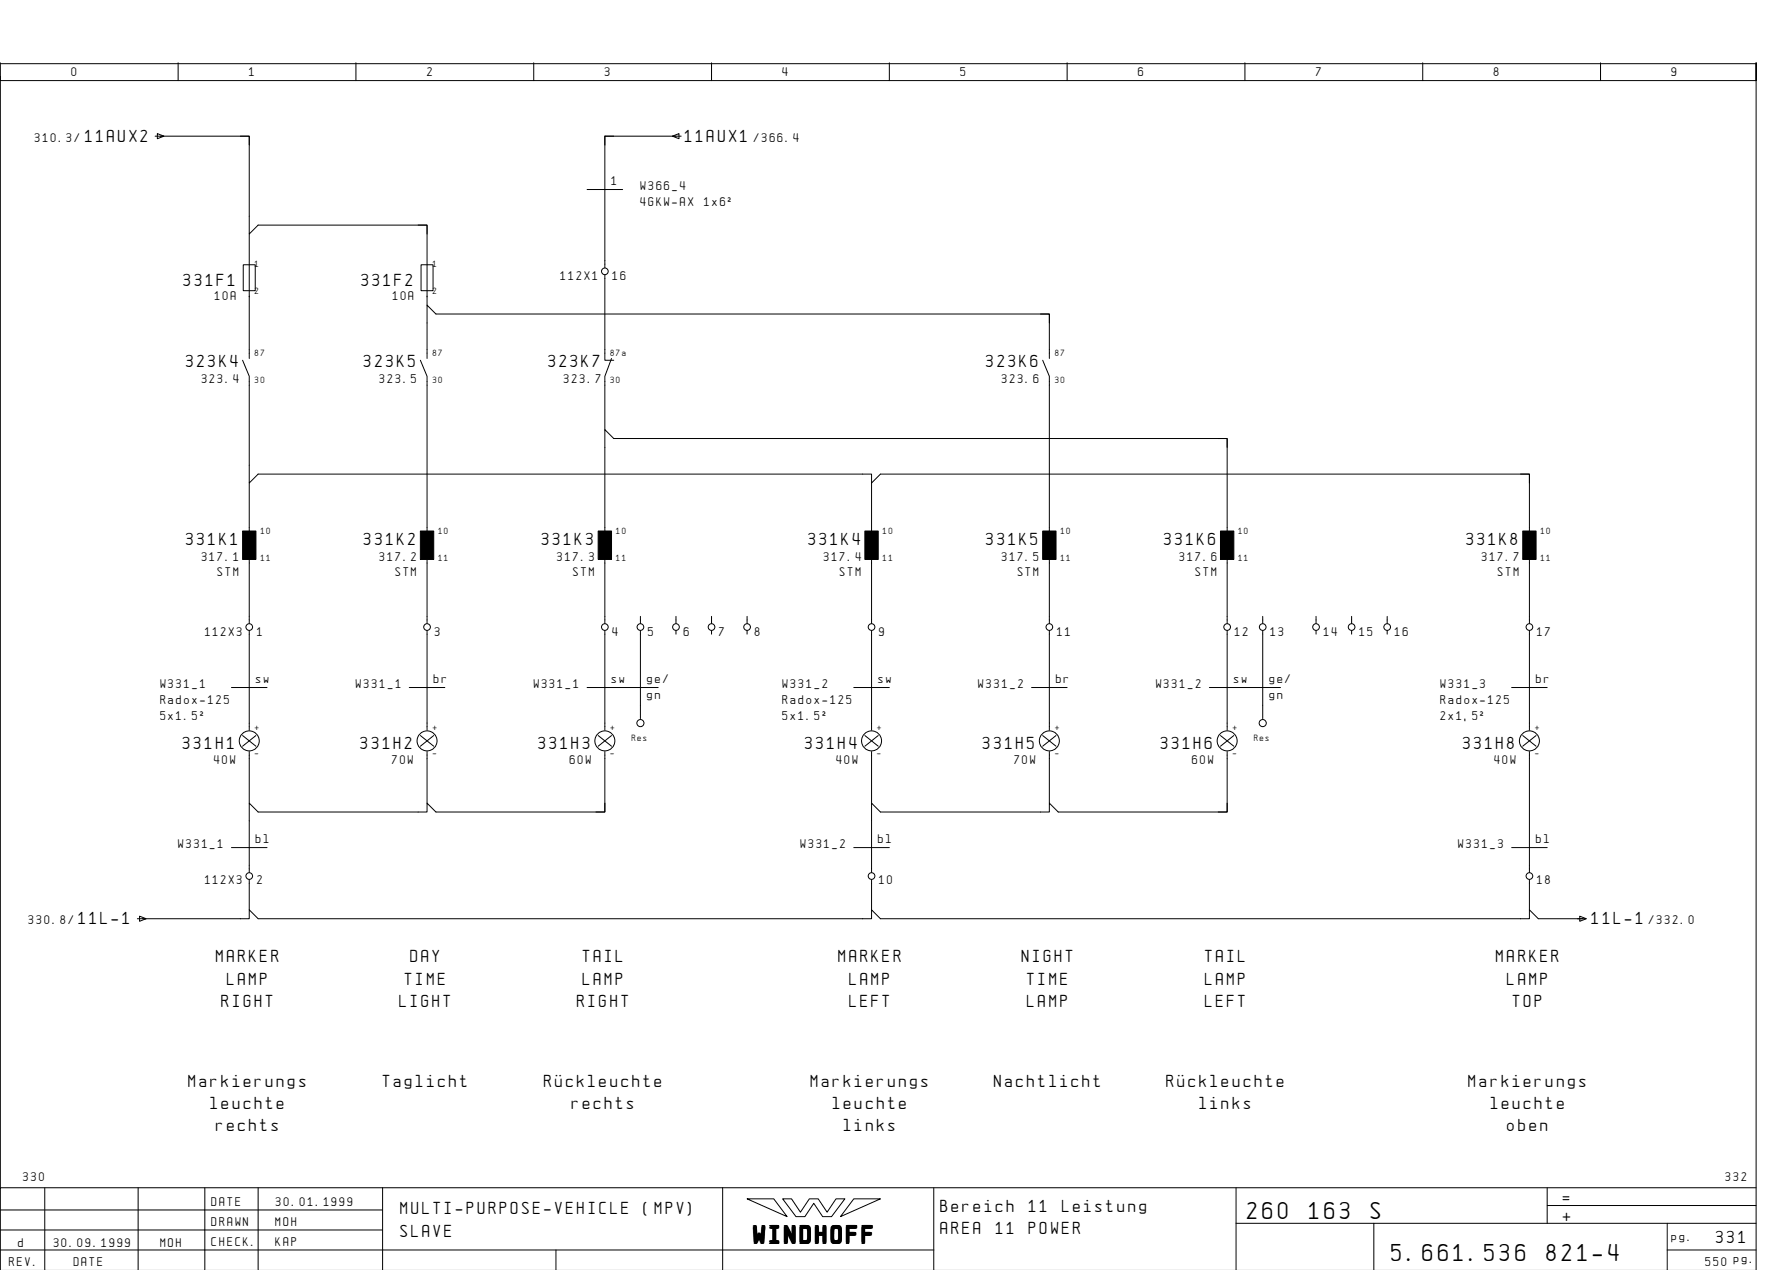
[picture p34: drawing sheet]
<svg xmlns="http://www.w3.org/2000/svg" width="399mm" height="286mm" viewBox="0 0 399 286" stroke-linecap="round" stroke-linejoin="round" font-family="sans-serif">
<defs><g id="words">
<g font-size="4.4">
<text x="280.6" y="274.1">260</text>
<text x="294.5" y="274.1">163</text>
<text x="308.4" y="274.1">S</text>
<text x="169.5" y="279.3">WINDHOFF</text>
<text x="313.1" y="283.6">5.661.536</text>
<text x="347.9" y="283.6">821-4</text>
</g>
<g font-size="3.1">
<text x="19.2" y="31.9">11AUX2</text>
<text x="154.1" y="31.9">11AUX1</text>
<text x="41.3" y="64.3">331F1</text>
<text x="81.3" y="64.3">331F2</text>
<text x="41.9" y="82.6">323K4</text>
<text x="81.9" y="82.6">323K5</text>
<text x="123.4" y="82.6">323K7</text>
<text x="221.9" y="82.6">323K6</text>
<text x="41.9" y="122.6">331K1</text>
<text x="81.9" y="122.6">331K2</text>
<text x="121.9" y="122.6">331K3</text>
<text x="181.9" y="122.6">331K4</text>
<text x="221.9" y="122.6">331K5</text>
<text x="261.9" y="122.6">331K6</text>
<text x="329.9" y="122.6">331K8</text>
<text x="41.1" y="168.4">331H1</text>
<text x="81.1" y="168.4">331H2</text>
<text x="121.1" y="168.4">331H3</text>
<text x="181.1" y="168.4">331H4</text>
<text x="221.1" y="168.4">331H5</text>
<text x="261.1" y="168.4">331H6</text>
<text x="329.1" y="168.4">331H8</text>
<text x="17.6" y="207.9">11L-1</text>
<text x="358.1" y="207.9">11L-1</text>
<text x="48.6" y="216.4">MARKER</text>
<text x="51.1" y="221.4">LAMP</text>
<text x="91.1" y="221.4">TIME</text>
<text x="92.3" y="216.4">DAY</text>
<text x="131.1" y="216.4">TAIL</text>
<text x="131.1" y="221.4">LAMP</text>
<text x="188.6" y="216.4">MARKER</text>
<text x="191.1" y="221.4">LAMP</text>
<text x="229.9" y="216.4">NIGHT</text>
<text x="231.1" y="221.4">TIME</text>
<text x="271.1" y="216.4">TAIL</text>
<text x="271.1" y="221.4">LAMP</text>
<text x="336.6" y="216.4">MARKER</text>
<text x="339.1" y="221.4">LAMP</text>
<text x="49.9" y="226.4">RIGHT</text>
<text x="89.9" y="226.4">LIGHT</text>
<text x="129.9" y="226.4">RIGHT</text>
<text x="191.1" y="226.4">LEFT</text>
<text x="231.1" y="226.4">LAMP</text>
<text x="271.1" y="226.4">LEFT</text>
<text x="340.3" y="226.4">TOP</text>
<text x="42.4" y="244.4">Markierungs</text>
<text x="86.1" y="244.4">Taglicht</text>
<text x="122.4" y="244.4">RÅckleuchte</text>
<text x="182.4" y="244.4">Markierungs</text>
<text x="223.6" y="244.4">Nachtlicht</text>
<text x="262.4" y="244.4">RÅckleuchte</text>
<text x="330.4" y="244.4">Markierungs</text>
<text x="47.4" y="249.4">leuchte</text>
<text x="128.6" y="249.4">rechts</text>
<text x="187.4" y="249.4">leuchte</text>
<text x="269.9" y="249.4">links</text>
<text x="335.4" y="249.4">leuchte</text>
<text x="48.6" y="254.4">rechts</text>
<text x="189.9" y="254.4">links</text>
<text x="339.1" y="254.4">oben</text>
<text x="90.1" y="273.1">MULTI-PURPOSE-VEHICLE</text>
<text x="144.8" y="273.1">(MPV)</text>
<text x="211.6" y="272.6">Bereich</text>
<text x="231.5" y="272.6">11</text>
<text x="238.9" y="272.6">Leistung</text>
<text x="351.6" y="270.6">=</text>
<text x="351.6" y="274.6">+</text>
<text x="90.1" y="278.1">SLAVE</text>
<text x="211.6" y="277.6">AREA</text>
<text x="224" y="277.6">11</text>
<text x="231.5" y="277.6">POWER</text>
<text x="386.1" y="279.6">331</text>
</g>
<g font-size="2.3">
<text x="16.1" y="17.1">0</text>
<text x="56.1" y="17.1">1</text>
<text x="96.1" y="17.1">2</text>
<text x="136.1" y="17.1">3</text>
<text x="176.1" y="17.1">4</text>
<text x="216.1" y="17.1">5</text>
<text x="256.1" y="17.1">6</text>
<text x="296.1" y="17.1">7</text>
<text x="336.1" y="17.1">8</text>
<text x="376.1" y="17.1">9</text>
<text x="7.8" y="31.9">310.3/</text>
<text x="169.6" y="31.9">/366.4</text>
<text x="137.6" y="41.6">1</text>
<text x="144.1" y="42.6">W366_4</text>
<text x="144.1" y="46.2">4GKW-AX</text>
<text x="158.4" y="46.2">1x6˝</text>
<text x="126.1" y="62.9">112X1</text>
<text x="137.8" y="62.9">16</text>
<text x="48.4" y="67.4">10A</text>
<text x="88.4" y="67.4">10A</text>
<text x="45.4" y="86.1">323.4</text>
<text x="85.4" y="86.1">323.5</text>
<text x="126.9" y="86.1">323.7</text>
<text x="225.4" y="86.1">323.6</text>
<text x="45.4" y="126.1">317.1</text>
<text x="49" y="129.6">STM</text>
<text x="85.4" y="126.1">317.2</text>
<text x="89" y="129.6">STM</text>
<text x="125.4" y="126.1">317.3</text>
<text x="129" y="129.6">STM</text>
<text x="185.4" y="126.1">317.4</text>
<text x="189" y="129.6">STM</text>
<text x="225.4" y="126.1">317.5</text>
<text x="229" y="129.6">STM</text>
<text x="265.4" y="126.1">317.6</text>
<text x="269" y="129.6">STM</text>
<text x="333.4" y="126.1">317.7</text>
<text x="337" y="129.6">STM</text>
<text x="46.1" y="142.9">112X3</text>
<text x="57.8" y="142.9">1</text>
<text x="97.8" y="142.9">3</text>
<text x="137.8" y="142.9">4</text>
<text x="145.8" y="142.9">5</text>
<text x="153.8" y="142.9">6</text>
<text x="161.8" y="142.9">7</text>
<text x="169.8" y="142.9">8</text>
<text x="197.8" y="142.9">9</text>
<text x="237.8" y="142.9">11</text>
<text x="277.8" y="142.9">12</text>
<text x="285.8" y="142.9">13</text>
<text x="297.8" y="142.9">14</text>
<text x="305.8" y="142.9">15</text>
<text x="313.8" y="142.9">16</text>
<text x="345.8" y="142.9">17</text>
<text x="36.1" y="154.6">W331_1</text>
<text x="57.6" y="153.6">sw</text>
<text x="80.1" y="154.6">W331_1</text>
<text x="97.6" y="153.6">br</text>
<text x="120.1" y="154.6">W331_1</text>
<text x="137.6" y="153.6">sw</text>
<text x="145.6" y="153.6">ge/</text>
<text x="176.1" y="154.6">W331_2</text>
<text x="197.6" y="153.6">sw</text>
<text x="220.1" y="154.6">W331_2</text>
<text x="237.6" y="153.6">br</text>
<text x="260.1" y="154.6">W331_2</text>
<text x="277.6" y="153.6">sw</text>
<text x="285.6" y="153.6">ge/</text>
<text x="324.1" y="154.6">W331_3</text>
<text x="345.6" y="153.6">br</text>
<text x="36.1" y="158.2">Radox-125</text>
<text x="36.1" y="161.8">5x1.5˝</text>
<text x="145.6" y="157.2">gn</text>
<text x="176.1" y="158.2">Radox-125</text>
<text x="176.1" y="161.8">5x1.5˝</text>
<text x="285.6" y="157.2">gn</text>
<text x="324.1" y="158.2">Radox-125</text>
<text x="324.1" y="161.8">2x1,5˝</text>
<text x="48.2" y="171.9">40W</text>
<text x="88.2" y="171.9">70W</text>
<text x="128.2" y="171.9">60W</text>
<text x="188.2" y="171.9">40W</text>
<text x="228.2" y="171.9">70W</text>
<text x="268.2" y="171.9">60W</text>
<text x="336.2" y="171.9">40W</text>
<text x="40.1" y="190.6">W331_1</text>
<text x="57.6" y="189.6">bl</text>
<text x="180.1" y="190.6">W331_2</text>
<text x="197.6" y="189.6">bl</text>
<text x="328.1" y="190.6">W331_3</text>
<text x="345.6" y="189.6">bl</text>
<text x="46.1" y="198.9">112X3</text>
<text x="57.8" y="198.9">2</text>
<text x="197.8" y="198.9">10</text>
<text x="345.8" y="198.9">18</text>
<text x="6.4" y="207.9">330.8/</text>
<text x="371" y="207.9">/332.0</text>
<text x="5.2" y="265.6">330</text>
<text x="388.2" y="265.6">332</text>
<text x="47.6" y="271.1">DATE</text>
<text x="47.6" y="275.6">DRAWN</text>
<text x="62" y="275.6">MOH</text>
<text x="62.1" y="271.1">30.01.1999</text>
<text x="4.1" y="280.4">d</text>
<text x="12.1" y="280.4">30.09.1999</text>
<text x="36.1" y="280.4">MOH</text>
<text x="47.6" y="280.1">CHECK.</text>
<text x="62" y="280.1">KAP</text>
<text x="376.1" y="279.1">pg.</text>
<text x="2.1" y="284.6">REV.</text>
<text x="16.6" y="284.6">DATE</text>
<text x="383.7" y="284.6">550 pg.</text>
</g>
<g font-size="1.6">
<text x="57.3" y="60.1">1</text>
<text x="97.4" y="60.1">1</text>
<text x="57.3" y="66.1">2</text>
<text x="97.4" y="66.1">2</text>
<text x="57.3" y="80.1">87</text>
<text x="97.4" y="80.1">87</text>
<text x="137.4" y="80.1">87a</text>
<text x="237.4" y="80.1">87</text>
<text x="57.3" y="86.1">30</text>
<text x="97.4" y="86.1">30</text>
<text x="137.4" y="86.1">30</text>
<text x="237.4" y="86.1">30</text>
<text x="58.6" y="120.1">10</text>
<text x="98.6" y="120.1">10</text>
<text x="138.6" y="120.1">10</text>
<text x="198.6" y="120.1">10</text>
<text x="238.6" y="120.1">10</text>
<text x="278.6" y="120.1">10</text>
<text x="346.6" y="120.1">10</text>
<text x="58.6" y="126.1">11</text>
<text x="98.6" y="126.1">11</text>
<text x="138.6" y="126.1">11</text>
<text x="198.6" y="126.1">11</text>
<text x="238.6" y="126.1">11</text>
<text x="278.6" y="126.1">11</text>
<text x="346.6" y="126.1">11</text>
<text x="57.3" y="164.1">+</text>
<text x="97.4" y="164.1">+</text>
<text x="137.4" y="164.1">+</text>
<text x="142.1" y="166.6">Res</text>
<text x="197.4" y="164.1">+</text>
<text x="237.4" y="164.1">+</text>
<text x="277.4" y="164.1">+</text>
<text x="282.1" y="166.6">Res</text>
<text x="345.4" y="164.1">+</text>
<text x="57.3" y="170.1">-</text>
<text x="97.4" y="170.1">-</text>
<text x="137.4" y="170.1">-</text>
<text x="197.4" y="170.1">-</text>
<text x="237.4" y="170.1">-</text>
<text x="277.4" y="170.1">-</text>
<text x="345.4" y="170.1">-</text>
</g>
</g></defs>
<g fill="none" stroke="#000" stroke-width=".22">
<path d="M.1 14.1v4h395v-4v271.6M.1 17.1v250M.1 14.3h395M40.1 14.1v4M80.1 14.1v4M120.1 14.1v4M160.1 14.1v4M200.1 14.1v4M240.1 14.1v4M280.1 14.1v4M320.1 14.1v4M360.1 14.1v4"/>
<path d="M34.9 30.6h1.8M35.4 30l1.5 .6-1.5 .6zM36.1 30.6h20v22l2-2h38v8M54.1 30.6h2v2M138.1 30.6h-2v2M151.3 30.6l1.5-.6v1.2zM153.2 30.6h-17.1v29.6M54.7 59.5h2.7v5.9h-2.7zM56.1 58.8v21.8M56.1 52.6v6M94.1 50.6h2v2M94.7 59.5h2.7v5.9h-2.7z"/>
<path d="M96.1 58.8v9.8M132.1 42.6h8M136.1 61.8v19.2h2M234.1 70.6h2v2M54.6 81l1.5 3.6v24l2-2h138v2l2-2h146v12.8M94.6 81l1.5 3.6v34.8M96.1 80.6v-12l2 2h138v10M137.6 80.6l-1.5 4v12M234.6 81l1.5 3.6v34.8M274.1 98.6h2v2M56.1 108.6v10.8M136.1 119.4v-22.8l2 2h138v20.8"/>
<path d="M196.1 108.6v10.8M342.1 106.6h2v2M56.1 125.8v14.4M96.1 125.8v14.4M136.1 125.8v14.4M144.1 138.6v1.6M152.1 138.6v1.6M160.1 138.6v1.6M168.1 138.6v1.6M196.1 125.8v14.4M236.1 125.8v14.4M276.1 125.8v14.4"/>
<path d="M284.1 138.6v1.6M296.1 138.6v1.6M304.1 138.6v1.6M312.1 138.6v1.6M344.1 125.8v14.4M52.1 154.6h8M56.1 141.8v22.4M92.1 154.6h8M96.1 141.8v22.4M132.1 154.6h16M136.1 141.8v22.4M144.1 141.8v19.8"/>
<path d="M152.1 141.8v.8M160.1 141.8v.8M168.1 141.8v.8M192.1 154.6h8M196.1 141.8v22.4M232.1 154.6h8M236.1 141.8v22.4M272.1 154.6h16M276.1 141.8v22.4M284.1 141.8v19.8M296.1 141.8v.8M304.1 141.8v.8"/>
<path d="M312.1 141.8v.8M340.1 154.6h8M344.1 141.8v22.4M54.6 165.4l3 2.4M56.1 169v11.6M57.6 165.4l-3 2.4M94.6 165.4l3 2.4M96.1 169v11.6M97.6 165.4l-3 2.4M134.6 165.4l3 2.4M136.1 169v13.6h-38l-2-2v2h-38l-2-2v15.6M137.6 165.4l-3 2.4"/>
<path d="M194.6 165.4l3 2.4M196.1 169v11.6M197.6 165.4l-3 2.4M234.6 165.4l3 2.4M236.1 169v11.6M237.6 165.4l-3 2.4M274.6 165.4l3 2.4M276.1 169v13.6h-38l-2-2v2h-38l-2-2v15.6M277.6 165.4l-3 2.4M342.6 165.4l3 2.4M344.1 169v27.2M345.6 165.4l-3 2.4"/>
<path d="M52.1 190.6h8M56.1 197.8v6.8M136.1 180.6v2h-2M192.1 190.6h8M196.1 197.8v6.8M276.1 180.6v2h-2M340.1 190.6h8M344.1 197.8v6.8M30.9 206.6h25.2v-2l2 2h138v-2l2 2h146v-2l2 2h10.7M31.4 206l1.5 .6-1.5 .6zM355.4 206l1.5 .6-1.5 .6zM10.1 267.1v18.5"/>
<path d="M31.1 267.1v18.5M46.1 267.1v18.6M58.1 267.1v18.6M86.1 272.1h-86M86.1 276.6h-86M86.1 267.1v18.6M162.6 267.1v18.6M168.1 269.6h6l3 4zM176.1 269.6h2l2 3 2-3h2l2 3 2-3h2l-3 4h-2l-2-3-2 3h-2zM192.1 269.6h6l-9 4zM210.1 267.1v18.6M278.1 275.1h117"/>
<path d="M278.1 267.1v18.6M309.1 275.1v10.6M348.1 271.1h47M348.1 267.1v8M375.1 275.1v10.6M395.1 267.1h-395v18.6M125.1 281.1v4.6M210.1 281.1h-210M375.1 281.1h20"/>
<circle cx="136.1" cy="61" r=".75"/>
<circle cx="56.1" cy="141" r=".75"/>
<circle cx="96.1" cy="141" r=".75"/>
<circle cx="136.1" cy="141" r=".75"/>
<circle cx="144.1" cy="141" r=".75"/>
<circle cx="152.1" cy="141" r=".75"/>
<circle cx="160.1" cy="141" r=".75"/>
<circle cx="168.1" cy="141" r=".75"/>
<circle cx="196.1" cy="141" r=".75"/>
<circle cx="236.1" cy="141" r=".75"/>
<circle cx="276.1" cy="141" r=".75"/>
<circle cx="284.1" cy="141" r=".75"/>
<circle cx="296.1" cy="141" r=".75"/>
<circle cx="304.1" cy="141" r=".75"/>
<circle cx="312.1" cy="141" r=".75"/>
<circle cx="344.1" cy="141" r=".75"/>
<circle cx="56.1" cy="166.6" r="2.25"/>
<circle cx="96.1" cy="166.6" r="2.25"/>
<circle cx="136.1" cy="166.6" r="2.25"/>
<circle cx="144.1" cy="162.6" r=".8"/>
<circle cx="196.1" cy="166.6" r="2.25"/>
<circle cx="236.1" cy="166.6" r="2.25"/>
<circle cx="276.1" cy="166.6" r="2.25"/>
<circle cx="284.1" cy="162.6" r=".8"/>
<circle cx="344.1" cy="166.6" r="2.25"/>
<circle cx="56.1" cy="197" r=".75"/>
<circle cx="196.1" cy="197" r=".75"/>
<circle cx="344.1" cy="197" r=".75"/>
</g>
<path d="M54.6 119.4h3v6.4h-3zM94.6 119.4h3v6.4h-3zM134.6 119.4h3v6.4h-3zM194.6 119.4h3v6.4h-3zM234.6 119.4h3v6.4h-3zM274.6 119.4h3v6.4h-3zM342.6 119.4h3v6.4h-3z" fill="#000" stroke="#000" stroke-width=".22"/>
<use href="#words"/>
</svg>
